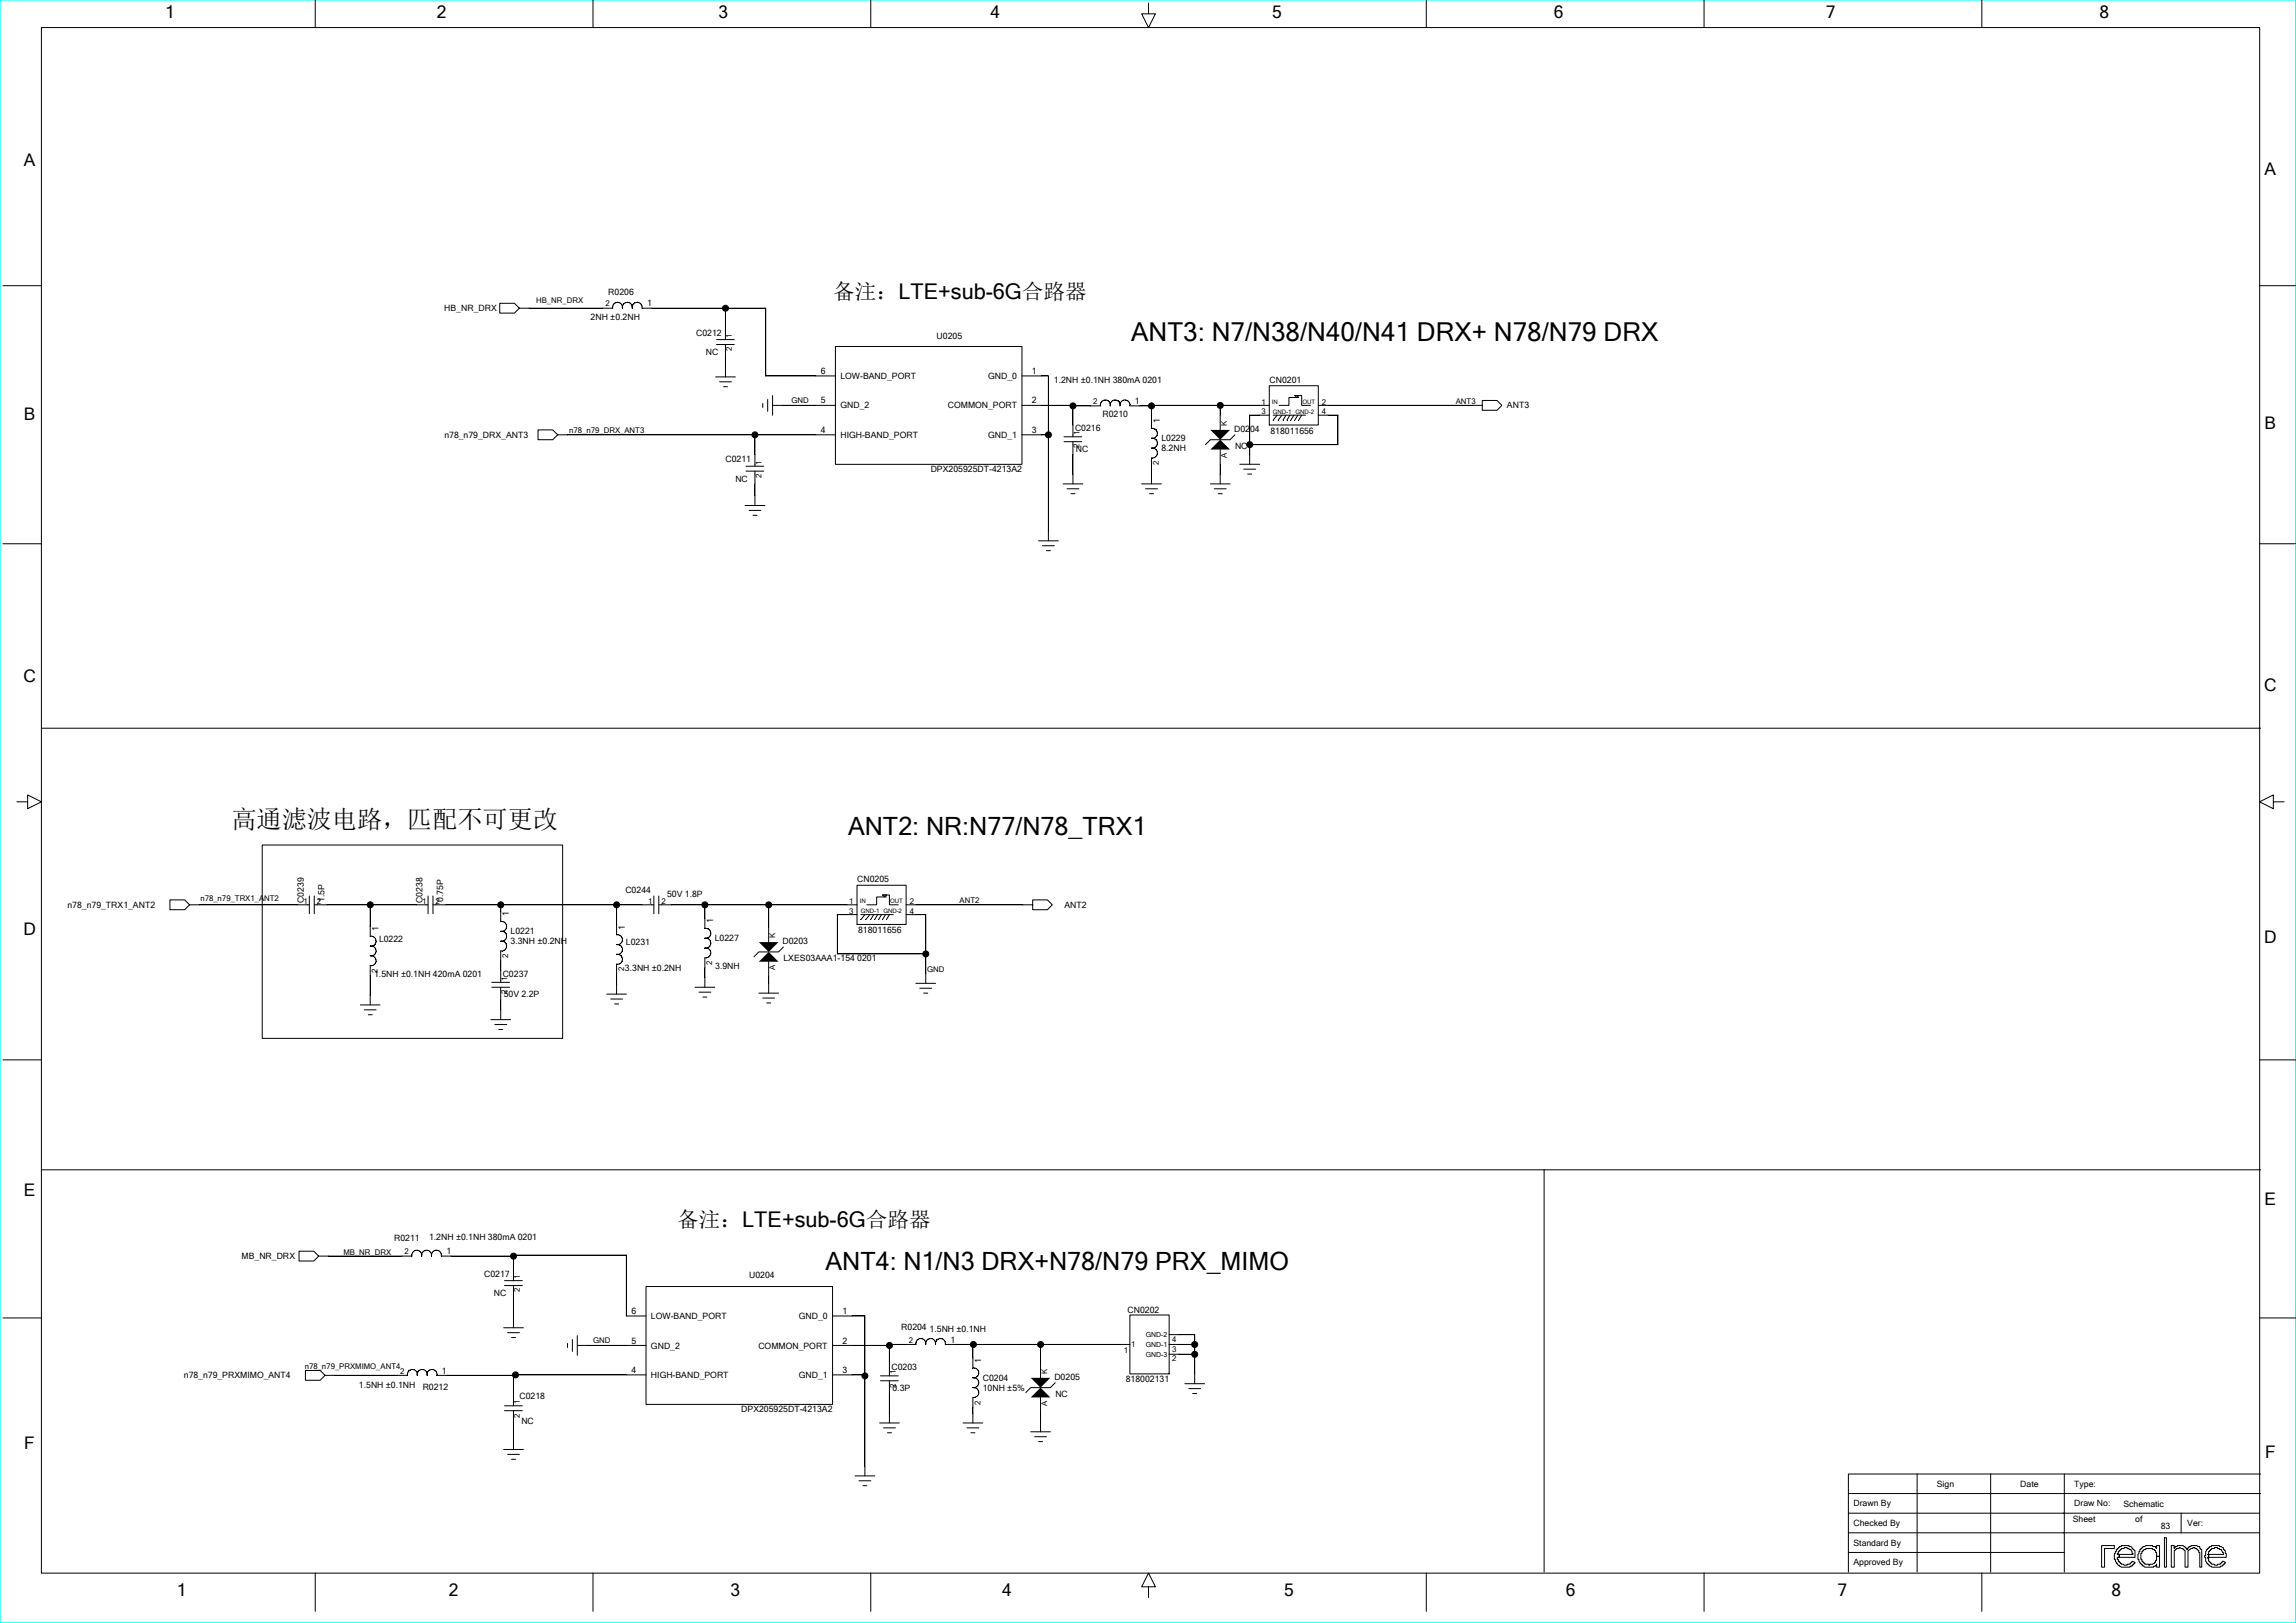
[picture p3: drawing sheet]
<svg xmlns="http://www.w3.org/2000/svg" width="297mm" height="210mm" viewBox="0 0 297 210" stroke-linecap="round" stroke-linejoin="round" font-family="sans-serif">
<defs><g id="words">
<text font-size="3.4" x="146.3" y="44.1">ANT3: N7/N38/N40/N41 DRX+ N78/N79 DRX</text>
<g font-size="3.3">
<text x="109.7" y="108">ANT2: NR:N77/N78_TRX1</text>
<text x="106.8" y="164.4">ANT4: N1/N3 DRX+N78/N79 PRX_MIMO</text>
</g>
<text font-size="3.2" x="29.9" y="107.1">高通滤波电路，匹配不可更改</text>
<g font-size="2.8">
<text x="107.8" y="38.7">备注：LTE+sub-6G合路器</text>
<text x="87.6" y="158.8">备注：LTE+sub-6G合路器</text>
</g>
<g font-size="2.2">
<text x="21.4" y="2.3">1</text>
<text x="56.5" y="2.3">2</text>
<text x="93" y="2.3">3</text>
<text x="128.1" y="2.3">4</text>
<text x="164.6" y="2.3">5</text>
<text x="201" y="2.3">6</text>
<text x="236.2" y="2.3">7</text>
<text x="271.6" y="2.3">8</text>
<text x="3.1" y="21.5">A</text>
<text x="292.9" y="22.7">A</text>
<text x="3.1" y="54.4">B</text>
<text x="292.9" y="55.5">B</text>
<text x="3" y="88.3">C</text>
<text x="292.9" y="89.4">C</text>
<text x="3" y="120.9">D</text>
<text x="292.9" y="122.1">D</text>
<text x="3.1" y="154.8">E</text>
<text x="292.9" y="156">E</text>
<text x="3.1" y="187.5">F</text>
<text x="293" y="188.6">F</text>
<text x="22.9" y="206.5">1</text>
<text x="58" y="206.5">2</text>
<text x="94.5" y="206.5">3</text>
<text x="129.7" y="206.5">4</text>
<text x="166.1" y="206.5">5</text>
<text x="202.5" y="206.5">6</text>
<text x="237.7" y="206.5">7</text>
<text x="273.1" y="206.5">8</text>
</g>
<g font-size="1.1">
<text x="57.5" y="40.3">HB_NR_DRX</text>
<text x="76.4" y="41.4">2NH ±0.2NH</text>
<text x="78.7" y="38.2">R0206</text>
<text x="83.7" y="39.6">1</text>
<text x="90" y="43.4">C0212</text>
<text x="91.3" y="46">NC</text>
<text x="121.2" y="43.8">U0205</text>
<text x="106.2" y="52.2">5</text>
<text x="106.2" y="48.4">6</text>
<text x="108.7" y="52.8">GND_2</text>
<text x="108.7" y="49">LOW-BAND_PORT</text>
<text x="122.6" y="52.8">COMMON_PORT</text>
<text x="127.8" y="49">GND_0</text>
<text x="133.5" y="48.4">1</text>
<text x="133.5" y="52.2">2</text>
<text x="136.3" y="49.6">1.2NH ±0.1NH 380mA 0201</text>
<text x="142.6" y="53.9">R0210</text>
<text x="146.8" y="52.3">1</text>
<text x="164.2" y="49.5">CN0201</text>
<text x="194.9" y="52.8">ANT3</text>
<text x="57.5" y="56.6">n78_n79_DRX_ANT3</text>
<text x="93.9" y="59.8">C0211</text>
<text x="106.2" y="56">4</text>
<text x="108.7" y="56.6">HIGH-BAND_PORT</text>
<text x="127.8" y="56.6">GND_1</text>
<text x="133.5" y="56">3</text>
<text x="139.1" y="55.8">C0216</text>
<text x="139.2" y="58.4">NC</text>
<text x="150" y="54.8" transform="rotate(-90 150 54.8)">1</text>
<text x="150.2" y="57.1">L0229</text>
<text x="150.2" y="58.4">8.2NH</text>
<text x="159.6" y="55.9">D0204</text>
<text x="159.8" y="58">NC</text>
<text x="164.3" y="56.1">818011656</text>
<text x="95.1" y="62.4">NC</text>
<text x="120.4" y="61.1">DPX205925DT-4213A2</text>
<text x="8.7" y="117.5">n78_n79_TRX1_ANT2</text>
<text x="39.3" y="116.8" transform="rotate(-90 39.3 116.8)">C0239</text>
<text x="42" y="116.7" transform="rotate(-90 42 116.7)">1.5P</text>
<text x="54.7" y="116.8" transform="rotate(-90 54.7 116.8)">C0238</text>
<text x="57.3" y="116.7" transform="rotate(-90 57.3 116.7)">0.75P</text>
<text x="65.8" y="118.6" transform="rotate(-90 65.8 118.6)">1</text>
<text x="80.9" y="115.6">C0244</text>
<text x="86.3" y="116">50V 1.8P</text>
<text x="92.2" y="119.5" transform="rotate(-90 92.2 119.5)">1</text>
<text x="110.9" y="114.2">CN0205</text>
<text x="137.7" y="117.5">ANT2</text>
<text x="49" y="120.5" transform="rotate(-90 49 120.5)">1</text>
<text x="49" y="121.9">L0222</text>
<text x="66" y="122.2">3.3NH ±0.2NH</text>
<text x="66" y="120.9">L0221</text>
<text x="80.8" y="120.3" transform="rotate(-90 80.8 120.3)">1</text>
<text x="80.8" y="125.6">3.3NH ±0.2NH</text>
<text x="81" y="122.3">L0231</text>
<text x="92.5" y="121.8">L0227</text>
<text x="92.5" y="125.4">3.9NH</text>
<text x="101.2" y="122.2">D0203</text>
<text x="101.3" y="124.3">LXES03AAA1-154 0201</text>
<text x="111" y="120.8">818011656</text>
<text x="48.4" y="126.4">1.5NH ±0.1NH 420mA 0201</text>
<text x="65" y="126.4">C0237</text>
<text x="65.2" y="129">50V 2.2P</text>
<text x="51" y="160.6">R0211</text>
<text x="55.5" y="160.4">1.2NH ±0.1NH 380mA 0201</text>
<text x="31.3" y="162.9">MB_NR_DRX</text>
<text x="57.7" y="162.3">1</text>
<text x="62.6" y="165.2">C0217</text>
<text x="63.9" y="167.8">NC</text>
<text x="96.9" y="165.3">U0204</text>
<text x="81.7" y="170">6</text>
<text x="81.7" y="173.8">5</text>
<text x="84.2" y="170.7">LOW-BAND_PORT</text>
<text x="103.3" y="170.7">GND_0</text>
<text x="109" y="170">1</text>
<text x="109" y="173.8">2</text>
<text x="116.6" y="172.1">R0204</text>
<text x="120.3" y="172.3">1.5NH ±0.1NH</text>
<text x="122.9" y="173.7">1</text>
<text x="145.9" y="169.9">CN0202</text>
<text x="23.8" y="178.4">n78_n79_PRXMIMO_ANT4</text>
<text x="46.4" y="179.6">1.5NH ±0.1NH</text>
<text x="54.7" y="179.8">R0212</text>
<text x="57.2" y="177.7">1</text>
<text x="81.7" y="177.7">4</text>
<text x="84.2" y="178.3">HIGH-BAND_PORT</text>
<text x="84.2" y="174.5">GND_2</text>
<text x="98.1" y="174.5">COMMON_PORT</text>
<text x="103.3" y="178.3">GND_1</text>
<text x="109" y="177.7">3</text>
<text x="115.3" y="177.3">C0203</text>
<text x="115.4" y="179.9">0.3P</text>
<text x="126.9" y="176.4" transform="rotate(-90 126.9 176.4)">1</text>
<text x="127.1" y="179.9">10NH ±5%</text>
<text x="127.1" y="178.7">C0204</text>
<text x="136.4" y="178.5">D0205</text>
<text x="145.6" y="178.8">818002131</text>
<text x="67.2" y="181">C0218</text>
<text x="67.4" y="184.2">NC</text>
<text x="95.9" y="182.7">DPX205925DT-4213A2</text>
<text x="136.5" y="180.7">NC</text>
<text x="239.8" y="194.9">Drawn By</text>
<text x="239.8" y="197.5">Checked By</text>
<text x="250.5" y="192.4">Sign</text>
<text x="261.3" y="192.4">Date</text>
<text x="268.1" y="197">Sheet</text>
<text x="268.3" y="192.4">Type:</text>
<text x="268.3" y="194.9">Draw No:</text>
<text x="274.7" y="195">Schematic</text>
<text x="276.2" y="197">of</text>
<text x="279.5" y="197.8">83</text>
<text x="282.9" y="197.5">Ver:</text>
<text x="239.8" y="200">Standard By</text>
<text x="239.8" y="202.5">Approved By</text>
</g>
<g font-size="1">
<text x="69.4" y="39.2">HB_NR_DRX</text>
<text x="78.3" y="39.6">2</text>
<text x="94.7" y="45.4" transform="rotate(-90 94.7 45.4)">2</text>
<text x="94.7" y="43.7" transform="rotate(-90 94.7 43.7)">1</text>
<text x="102.4" y="52.1">GND</text>
<text x="141.4" y="52.3">2</text>
<text x="163.2" y="53.6">3</text>
<text x="163.2" y="52.3">1</text>
<text x="171" y="52.3">2</text>
<text x="171" y="53.6">4</text>
<text x="188.3" y="52.2">ANT3</text>
<text x="73.6" y="56">n78_n79_DRX_ANT3</text>
<text x="139.6" y="58" transform="rotate(-90 139.6 58)">2</text>
<text x="139.6" y="56.3" transform="rotate(-90 139.6 56.3)">1</text>
<text x="158.7" y="59.3" transform="rotate(-90 158.7 59.3)">A</text>
<text x="158.7" y="55.1" transform="rotate(-90 158.7 55.1)">K</text>
<text x="98.5" y="61.8" transform="rotate(-90 98.5 61.8)">2</text>
<text x="98.5" y="60.1" transform="rotate(-90 98.5 60.1)">1</text>
<text x="149.9" y="60.2" transform="rotate(-90 149.9 60.2)">2</text>
<text x="25.9" y="116.6">n78_n79_TRX1_ANT2</text>
<text x="39.3" y="117">1</text>
<text x="41" y="117">2</text>
<text x="54.6" y="117">1</text>
<text x="56.3" y="117">2</text>
<text x="83.8" y="117">1</text>
<text x="85.6" y="117">2</text>
<text x="109.9" y="118.2">3</text>
<text x="109.9" y="117">1</text>
<text x="117.7" y="118.2">4</text>
<text x="117.7" y="117">2</text>
<text x="124.1" y="116.8">ANT2</text>
<text x="48.8" y="125.9" transform="rotate(-90 48.8 125.9)">2</text>
<text x="65.7" y="124" transform="rotate(-90 65.7 124)">2</text>
<text x="80.7" y="125.7" transform="rotate(-90 80.7 125.7)">2</text>
<text x="92.1" y="124.9" transform="rotate(-90 92.1 124.9)">2</text>
<text x="100.3" y="125.6" transform="rotate(-90 100.3 125.6)">A</text>
<text x="100.3" y="121.4" transform="rotate(-90 100.3 121.4)">K</text>
<text x="119.9" y="125.7">GND</text>
<text x="65.6" y="128.6" transform="rotate(-90 65.6 128.6)">2</text>
<text x="65.6" y="126.9" transform="rotate(-90 65.6 126.9)">1</text>
<text x="44.4" y="162.4">MB_NR_DRX</text>
<text x="52.3" y="162.3">2</text>
<text x="67.3" y="167.2" transform="rotate(-90 67.3 167.2)">2</text>
<text x="67.3" y="165.5" transform="rotate(-90 67.3 165.5)">1</text>
<text x="76.7" y="173.7">GND</text>
<text x="117.6" y="173.7">2</text>
<text x="151.6" y="173.6">4</text>
<text x="39.4" y="177.2">n78_n79_PRXMIMO_ANT4</text>
<text x="51.8" y="177.7">2</text>
<text x="115.9" y="179.5" transform="rotate(-90 115.9 179.5)">2</text>
<text x="115.9" y="177.8" transform="rotate(-90 115.9 177.8)">1</text>
<text x="135.4" y="177.8" transform="rotate(-90 135.4 177.8)">K</text>
<text x="145.4" y="175">1</text>
<text x="146.3" y="174.3">1</text>
<text x="151.6" y="174.9">3</text>
<text x="151.6" y="176.2">2</text>
<text x="67.3" y="183.4" transform="rotate(-90 67.3 183.4)">2</text>
<text x="67.3" y="181.7" transform="rotate(-90 67.3 181.7)">1</text>
<text x="126.8" y="181.8" transform="rotate(-90 126.8 181.8)">2</text>
<text x="135.4" y="182" transform="rotate(-90 135.4 182)">A</text>
</g>
<g font-size=".9">
<text x="148.2" y="173">GND-2</text>
<text x="148.2" y="175.5">GND-3</text>
<text x="148.2" y="174.3">GND-1</text>
</g>
<g font-size=".8">
<text x="164.5" y="52.2">IN</text>
<text x="164.7" y="53.5">GND-1 GND-2</text>
<text x="168.5" y="52.2">OUT</text>
<text x="111.2" y="116.9">IN</text>
<text x="111.3" y="118.1">GND-1 GND-2</text>
<text x="115.2" y="116.9">OUT</text>
</g>
</g></defs>
<path d="M0 0h296.9v210h-296.9z" fill="none" stroke="#0ff" stroke-width=".13"/>
<g fill="none" stroke="#000" stroke-width=".13">
<path d="M40.8 0v3.6M76.7 0v3.6M112.6 0v3.6M184.5 0v3.6M220.4 0v3.6M256.4 0v3.6M5.4 3.6h286.9v199.9h-286.9zM148.6 .4v1.4h.9l-.9 1.8-.9-1.8h.9M.4 37h5M64.6 39.2h1.9l.7 .7-.7 .6h-1.9zM80.5 39.7a.64 .64 0 0 0-.7-.6 .64 .64 0 0 0-.5 .8h-12.1M80.5 39.7v.2a.64 .64 0 0 1 .6-.8 .64 .64 0 0 1 .7 .6"/>
<path d="M81.8 39.7v.2a.64 .64 0 0 1 .5-.8 .64 .64 0 0 1 .8 .6M83.1 39.7l-.1 .2h16v8.8l9.1-.1M93.8 39.9v4M292.3 37h4.7M69.6 55.6h1.9l.6 .7-.6 .6h-1.9zM72.1 56.3h36M92.6 48.8h2.5M92.7 44.6h2.3M92.7 43.9h2.3M93.1 49.4h1.5M93.6 50h.5M93.8 44.6v4.2"/>
<path d="M97.7 56.3v4M98.7 52.2v.5M99.3 51.7v1.5M99.9 52.5h8.2M99.9 51.2v2.5M108.1 44.8h24.1v15.3h-24.1zM132.2 52.5h6.6v4M132.2 56.3h3.4M132.2 48.6h3.4v21.4M137.6 57.1h2.3M137.6 56.5h2.3M138.8 52.5h3.6a.64 .64 0 0 1 .6-.8 .64 .64 0 0 1 .6 .8 .65 .65 0 0 1 .7-.8 .65 .65 0 0 1 .6 .8 .65 .65 0 0 1 .6-.8 .65 .65 0 0 1 .7 .8"/>
<path d="M138.8 57.1v5.5M146.1 52.5h2.8M148.9 55.4a.65 .65 0 0 1 .8 .7 .65 .65 0 0 1-.8 .6 .65 .65 0 0 1 .8 .6 .65 .65 0 0 1-.8 .7 .64 .64 0 0 1 .8 .6 .64 .64 0 0 1-.8 .6v3.4M157.8 52.5v3.1M157.8 58.2v4.4M159.7 56.3l-.6 .6h-2.5l-.7 .6M161.6 53.7h2.6M161.6 53.7v6.4M164.2 49.9h6.3v5.1h-6.3zM164.2 52.5h-15.3v2.9M164.7 53.7h4.2M165.2 53.7l-.5 .7"/>
<path d="M165.8 53.7l-.5 .7M166.3 53.7l-.3 .7M166.9 53.7l-.4 .7M167.4 53.7l-.4 .7M167.5 51.2h.5l-.3 .2zM167.5 51.2h.9v1.3h1.1M167.9 53.7l-.4 .7M168 51.4h-1.3v1.1h-1.2M168.4 53.7l-.4 .7M170.5 52.5h21.2M170.5 53.7h2.6v3.8h-11.5M191.7 51.8h1.9l.7 .7-.7 .6h-1.9z"/>
<path d="M.4 70.4h5M96.4 65.4h2.5M96.5 61h2.3M96.5 60.3h2.3M96.9 66h1.5M97.4 66.7h.5M97.7 61v4.4M134.3 70h2.6M134.9 70.6h1.5M135.4 71.2h.5M137.5 62.6h2.6M138 63.2h1.6"/>
<path d="M138.5 63.9h.6M147.7 62.6h2.5M148.2 63.2h1.5M148.7 63.9h.5M156.6 62.6h2.5M157.1 63.2h1.5M157.6 63.9h.5M160.4 60.1h2.5M160.9 60.7h1.5M161.4 61.3h.5M292.3 70.4h4.7M5.5 94.2h286.9"/>
<path d="M2.2 103.7h1.4v-.8l1.8 .8-1.8 .9v-.9M22 116.4h1.9l.6 .7-.6 .6h-1.9zM24.5 117.1h15.5M33.9 109.3h38.9v25.1h-38.9zM40 115.9v2.3M40.7 117.1h14.7M40.7 115.9v2.3M47.9 117.1v4a.64 .64 0 0 1 .7 .7 .64 .64 0 0 1-.7 .6 .64 .64 0 0 1 .7 .6 .64 .64 0 0 1-.7 .7 .64 .64 0 0 1 .7 .6 .64 .64 0 0 1-.7 .6M55.4 115.9v2.3M56 117.1h28.6M56 115.9v2.3M64.8 117.1v2.1a.64 .64 0 0 1 .7 .7 .64 .64 0 0 1-.7 .6 .65 .65 0 0 1 .7 .6 .65 .65 0 0 1-.7 .7 .65 .65 0 0 1 .7 .6 .65 .65 0 0 1-.7 .6"/>
<path d="M79.8 117.1v3.9a.64 .64 0 0 1 .7 .6 .64 .64 0 0 1-.7 .6 .65 .65 0 0 1 .7 .7 .65 .65 0 0 1-.7 .6 .65 .65 0 0 1 .7 .6 .65 .65 0 0 1-.7 .7M84.6 115.9v2.3M85.2 117.1h25.7M85.2 115.9v2.3M91.2 117.1v3M99.4 117.1v4.8M108.3 118.3h2.6M108.3 118.3v5.1M110.9 114.5h6.3v5.1h-6.3zM111.4 118.3h4.2M111.9 118.3l-.5 .7M112.5 118.3l-.5 .7"/>
<path d="M113 118.3l-.4 .7M113.5 118.3l-.4 .7M114 118.3l-.3 .7M114.2 115.8h.5l-.3 .3zM114.2 115.8h.9v1.3h1.1M114.5 118.3l-.3 .7M114.7 116.1h-1.3v1h-1.3M115.1 118.3l-.4 .7M117.2 118.3h2.6v8.9M117.2 117.1h16.4M133.6 116.4h1.9l.6 .7-.6 .6h-1.9zM294.1 103.7v-.8l-1.8 .8 1.8 .9v-.9h1.4"/>
<path d="M.4 137.1h5M46.6 130h2.6M47.1 130.7h1.6M47.6 131.3h.6M47.9 124.9v5.1M63.5 131.9h2.6M63.6 127.7h2.3M63.6 127.1h2.3M64 132.6h1.5M64.5 133.2h.5M64.8 123v4.1M64.8 127.7v4.2"/>
<path d="M78.5 128.6h2.5M79 129.3h1.5M79.5 129.9h.5M79.8 124.7v3.9M89.9 127.7h2.6M90.4 128.4h1.5M90.9 129h.5M91.2 120.1a.65 .65 0 0 1 .7 .7 .65 .65 0 0 1-.7 .6 .65 .65 0 0 1 .7 .6 .65 .65 0 0 1-.7 .7 .64 .64 0 0 1 .7 .6 .64 .64 0 0 1-.7 .6v3.8M98.2 128.5h2.5M98.7 129.1h1.5M99.2 129.8h.5M99.4 124.4v4.1"/>
<path d="M101.3 122.5l-.6 .7h-2.5l-.7 .6M108.3 123.4h11.5M118.5 127.2h2.5M119 127.9h1.5M119.5 128.5h.5M292.3 137.1h4.7M5.5 151.4h286.9M199.7 151.4v52M.4 170.5h5M38.7 161.9h1.9l.6 .6-.6 .7h-1.9zM39.5 177.3h1.9l.6 .7-.6 .6h-1.9zM41.2 162.5h12.1"/>
<path d="M42 178h10.7a.64 .64 0 0 1 .6-.8 .64 .64 0 0 1 .7 .8 .65 .65 0 0 1 .6-.8 .65 .65 0 0 1 .6 .8 .65 .65 0 0 1 .7-.8 .65 .65 0 0 1 .6 .8M53.3 162.5a.65 .65 0 0 1 .6-.7 .65 .65 0 0 1 .6 .7 .65 .65 0 0 1 .7-.7 .65 .65 0 0 1 .6 .7 .64 .64 0 0 1 .6-.7 .64 .64 0 0 1 .7 .7h9.3M65.2 171.8h2.5M65.3 166.3h2.3M65.3 165.7h2.3M65.7 172.4h1.5M66.2 173.1h.5M66.4 165.7v-3.3h14.6v7.9M66.4 166.3v5.5M66.7 177.9l-10.2 .1M73.4 173.8v.5M74 173.3v1.6"/>
<path d="M74.7 174.1h8.9M74.7 172.8v2.6M81 170.3h2.6M83.6 166.5h24.1v15.2h-24.1zM83.6 177.9h-17.2v4M107.7 170.3h4.2v20.7M107.7 174.1h7.4M107.7 177.9h4.2M113.9 178.7h2.3M113.9 178h2.3M115.1 174v4M115.1 178.7v5.4"/>
<path d="M119.8 173.8v.2a.64 .64 0 0 1 .5-.8 .64 .64 0 0 1 .7 .6M119.8 173.8a.64 .64 0 0 0-.8-.6 .64 .64 0 0 0-.5 .8h-3.5M121 173.8v.2a.64 .64 0 0 1 .6-.8 .64 .64 0 0 1 .7 .6M122.3 174h23.9M122.3 173.8v.2M125.8 174v3M125.8 177a.65 .65 0 0 1 .8 .6 .65 .65 0 0 1-.8 .7 .65 .65 0 0 1 .8 .6 .65 .65 0 0 1-.8 .6 .64 .64 0 0 1 .8 .7 .64 .64 0 0 1-.8 .6v3.3M134.6 174v4.3M136.5 178.9l-.6 .6h-2.6l-.6 .7M146.2 170.1h5v7.7h-5zM151.2 172.7h3.3v6.3M151.2 174h3.3"/>
<path d="M151.2 175.2h3.3M153.3 179h2.5M153.8 179.7h1.5M292.3 170.5h4.7M65.2 187.5h2.5M65.3 182.5h2.3M65.3 181.9h2.3M65.7 188.2h1.5M66.2 188.8h.5M66.4 182.5v5M110.6 191h2.6M111.1 191.6h1.5"/>
<path d="M111.6 192.2h.5M113.8 184.1h2.5M114.3 184.8h1.5M114.8 185.4h.5M124.6 184.1h2.5M125.1 184.8h1.5M125.6 185.4h.5M133.3 185.3h2.6M133.8 185.9h1.6M134.3 186.5h.6M134.6 180.8v4.5M154.3 180.3h.5"/>
<path d="M239.1 193.3h53.3M239.1 198.3h53.2M239.1 195.8h53.2M248 190.7v12.7M257.5 190.7v12.7M267 190.7v12.7M271.9 200h1.6v.4h-1.3v2.4h-.3zM280 199h.2v3.8h-.2zM280.9 200h.4v.4v-.2h.1v-.1h.2v-.1h.8l.2 .1v.1l.3 .2v.1v-.1h.1l.2-.3h.2v-.1h.8l.1 .1h.3v.3l.2 .1v2.3h-.2v-1.9h-.2v-.3l-.2-.1v-.1h-.3v-.2h-.2v.2h-.3l-.2 .1v.1h-.2v2.2h-.4v-2.2h-.1l-.1-.2h-.3l-.1-.2h-.1v.2h-.4l-.1 .2h-.1v2.2h-.4zM282.1 195.8v2.5M292.4 190.7h-53.3v12.7M40.8 203.5v5"/>
<path d="M76.7 203.5v5M112.6 203.5v5M148.6 205.3h.9l-.9-1.8-.9 1.8h.9v1.4M184.5 203.5v5M220.4 203.5v5M239.1 200.9h27.9M256.4 203.5v5M274 200.2h.1v-.1h.3v-.1h1v.1h.3l.1 .3h.1v.1l.3 .1v.9h-2.1v-.4h1.8v-.1h-.1l-.1-.5h-.3v-.1h-.2v-.2l-.8 .2v.1l-.3 .1v.1h-.1v.3h-.1v.1h.2v.4h-.2v.3h.1v.2h.1l.2 .3h.1v.1l.8 .1v-.1h.3v-.1l.3-.2v-.1l.4 .1-.2 .3-.2 .1v.1h-.3v.2h-1.1l-.3-.2v-.1h-.1l-.1-.2h-.1l-.2-.5h-.1v-.8h.1v-.3h.2v-.2l.2-.1zM276.8 200.5h.1v-.1l.3-.2v-.1h.2l.2-.1h.9v.1h.3l.2 .3v-.4h.3v1.4h-.3v-.5h-.2v-.3h-.1v-.1h-.2v-.1h-.9v.1h-.3v.1h-.1v.1h-.1v.3h-.2v.8h.2v.2l.2 .1 .1 .3h.6v.1h.1v-.1h.4l.2-.1v-.2h.1v-.2h.2v-.5h.3v1.4h-.3v-.4l-.2 .2h-.2v.2h-1.2l-.2-.2v-.1l-.3-.1v-.1h-.1l-.1-.4a1.02 1.02 0 0 1 0-1v-.2h.1zM285.4 200.5h.2l.1-.3h.1v-.1h.3v-.1h1v.1l.5 .1v.3l.3 .1v.4h.1v.5h-2.3v-.4h1.9v-.2h-.1l-.2-.4-.5-.1v-.2h-.3v.2h-.4v.1l-.3 .1v.1h-.1v.4h-.1h.1v.4h-.1v.1h.1v.4h.1v.1l.3 .2v.1h.4v.1l.7-.1 .1-.3h.2v-.1l.4 .1v.2l-.3 .1-.1 .2h-.3v.2h-1.1v-.2h-.3v-.1l-.2-.1v-.1h-.2l-.1-.3v-.5h-.1z"/>
<circle cx="93.8" cy="39.9" r=".39"/>
<circle cx="97.7" cy="56.3" r=".39"/>
<circle cx="135.6" cy="56.3" r=".39"/>
<circle cx="138.8" cy="52.5" r=".39"/>
<circle cx="149" cy="52.5" r=".39"/>
<circle cx="157.8" cy="52.5" r=".39"/>
<circle cx="161.7" cy="57.5" r=".39"/>
<circle cx="47.9" cy="117.1" r=".39"/>
<circle cx="64.8" cy="117.1" r=".39"/>
<circle cx="79.8" cy="117.1" r=".39"/>
<circle cx="91.2" cy="117.1" r=".39"/>
<circle cx="99.4" cy="117.1" r=".39"/>
<circle cx="119.8" cy="123.4" r=".39"/>
<circle cx="66.4" cy="162.5" r=".39"/>
<circle cx="66.7" cy="177.9" r=".39"/>
<circle cx="111.9" cy="178" r=".39"/>
<circle cx="115.1" cy="174.1" r=".39"/>
<circle cx="125.9" cy="174" r=".39"/>
<circle cx="134.6" cy="174" r=".39"/>
<circle cx="154.5" cy="174" r=".39"/>
<circle cx="154.5" cy="175.2" r=".39"/>
</g>
<g fill="#000">
<path d="M156.6 55.6h2.5l-1.3 1.3zM157.8 56.9l1.3 1.3h-2.5zM98.2 121.9h2.5l-1.3 1.3zM99.4 123.2l1.3 1.2h-2.5zM133.3 178.3h2.6l-1.3 1.2zM133.3 180.8l1.3-1.3 1.3 1.3z"/>
<path d="M93.8 46.2v1.3z" fill-rule="evenodd"/>
<path d="M134.7 56.3h.9z" fill-rule="evenodd"/>
<path d="M134.7 48.6h.9z" fill-rule="evenodd"/>
<path d="M148.9 52.5v1.7z" fill-rule="evenodd"/>
<path d="M147.4 52.5h1.5z" fill-rule="evenodd"/>
<path d="M157.8 52.5v1.2z" fill-rule="evenodd"/>
<path d="M161.6 57.5v1.3z" fill-rule="evenodd"/>
<path d="M161.6 53.7h1.3z" fill-rule="evenodd"/>
<path d="M171.8 53.7h1.3z" fill-rule="evenodd"/>
<path d="M97.7 62.6v1.5z" fill-rule="evenodd"/>
<path d="M148.9 60.5v.8z" fill-rule="evenodd"/>
<path d="M157.8 60.1v1.2z" fill-rule="evenodd"/>
<path d="M64.8 117.1v.9z" fill-rule="evenodd"/>
<path d="M91.2 117.1v1.8z" fill-rule="evenodd"/>
<path d="M108.3 118.3h1.3z" fill-rule="evenodd"/>
<path d="M118.5 118.3h1.3z" fill-rule="evenodd"/>
<path d="M64.8 124.3v1.3z" fill-rule="evenodd"/>
<path d="M64.8 129.4v1.3z" fill-rule="evenodd"/>
<path d="M79.8 126v1.4z" fill-rule="evenodd"/>
<path d="M91.2 125.2v1.3z" fill-rule="evenodd"/>
<path d="M99.4 126.3v.9z" fill-rule="evenodd"/>
<path d="M66.4 162.5v1.7z" fill-rule="evenodd"/>
<path d="M66.4 162.4v.1z" fill-rule="evenodd"/>
<path d="M66.4 177.9h.3z" fill-rule="evenodd"/>
<path d="M110.2 177.9h1.7z" fill-rule="evenodd"/>
<path d="M111.9 177.9v.1z" fill-rule="evenodd"/>
<path d="M110.2 170.3h1.7z" fill-rule="evenodd"/>
<path d="M115.1 174v.1z" fill-rule="evenodd"/>
<path d="M125.8 174v1.7z" fill-rule="evenodd"/>
<path d="M154.5 172.7v1.3z" fill-rule="evenodd"/>
<path d="M154.5 174v1.2z" fill-rule="evenodd"/>
<path d="M125.8 182.1v.7z" fill-rule="evenodd"/>
<path d="M134.6 182.7v1.3z" fill-rule="evenodd"/>
<circle cx="93.8" cy="39.9" r=".39"/>
<circle cx="97.7" cy="56.3" r=".39"/>
<circle cx="135.6" cy="56.3" r=".39"/>
<circle cx="138.8" cy="52.5" r=".39"/>
<circle cx="149" cy="52.5" r=".39"/>
<circle cx="157.8" cy="52.5" r=".39"/>
<circle cx="161.7" cy="57.5" r=".39"/>
<circle cx="47.9" cy="117.1" r=".39"/>
<circle cx="64.8" cy="117.1" r=".39"/>
<circle cx="79.8" cy="117.1" r=".39"/>
<circle cx="91.2" cy="117.1" r=".39"/>
<circle cx="99.4" cy="117.1" r=".39"/>
<circle cx="119.8" cy="123.4" r=".39"/>
<circle cx="66.4" cy="162.5" r=".39"/>
<circle cx="66.7" cy="177.9" r=".39"/>
<circle cx="111.9" cy="178" r=".39"/>
<circle cx="115.1" cy="174.1" r=".39"/>
<circle cx="125.9" cy="174" r=".39"/>
<circle cx="134.6" cy="174" r=".39"/>
<circle cx="154.5" cy="174" r=".39"/>
<circle cx="154.5" cy="175.2" r=".39"/>
</g>
<use href="#words"/>
</svg>
